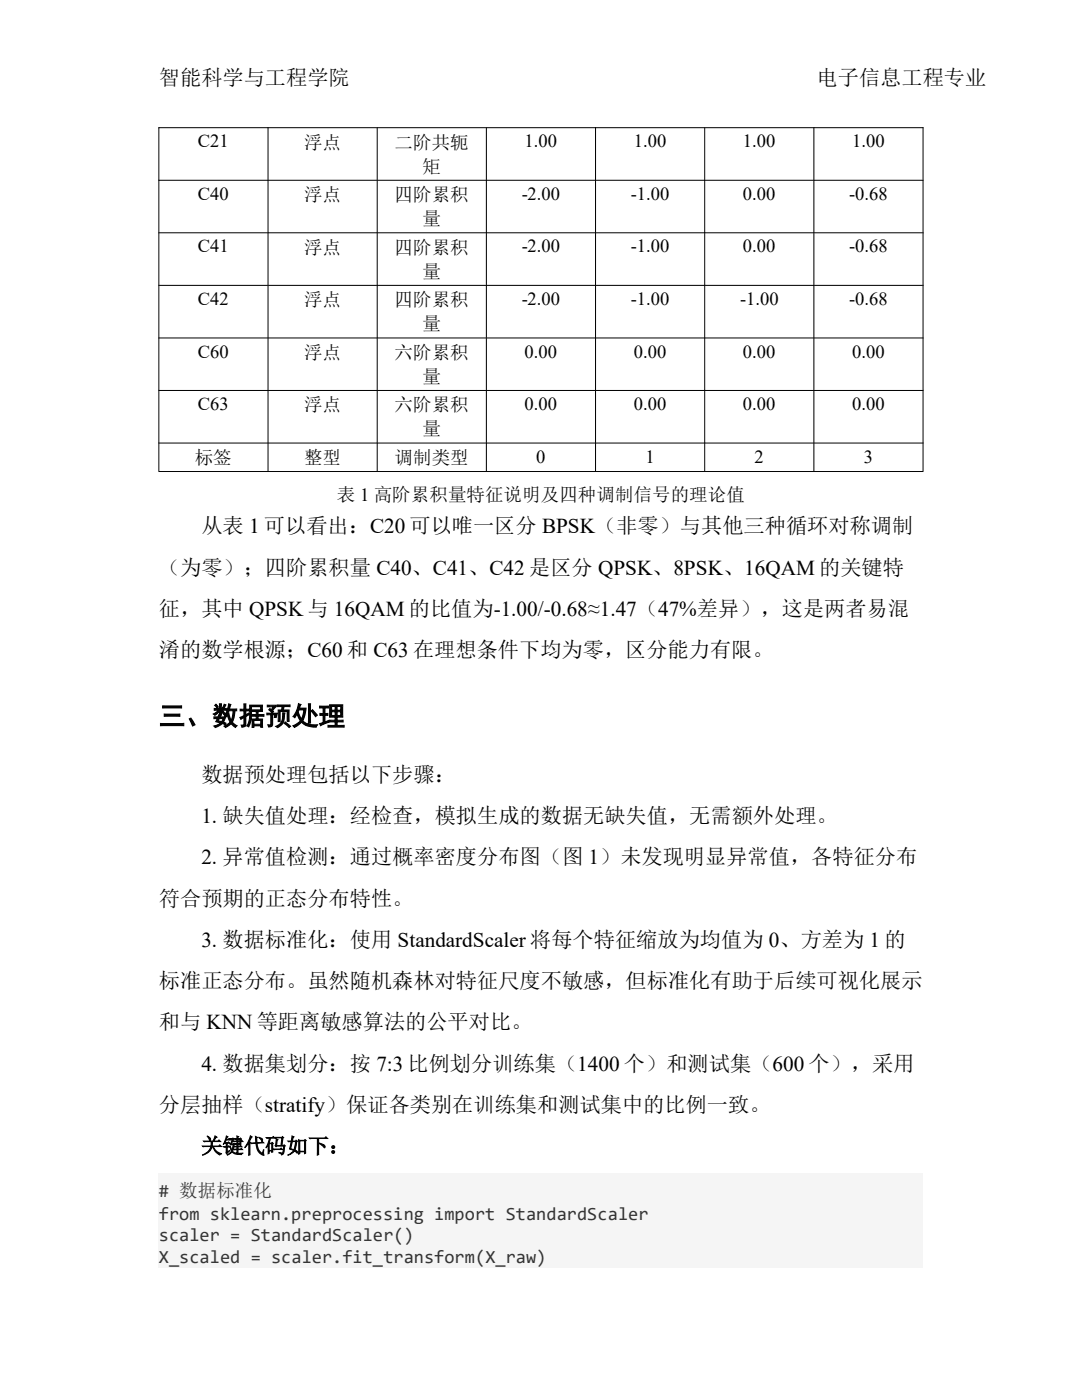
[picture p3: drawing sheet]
<svg xmlns="http://www.w3.org/2000/svg" width="216mm" height="279mm" viewBox="0 0 216 279" stroke-linecap="round" stroke-linejoin="round" font-family="sans-serif">
<defs><g id="words">
<text font-size="5.3" x="31.7" y="144.7">三、数据预处理</text>
<g font-size="4.2">
<text x="31.7" y="17">智能科学与工程学院</text>
<text x="162.9" y="17">电子信息工程专业</text>
<text x="40.2" y="106.4">从表 1 可以看出：C20 可以唯一区分 BPSK（非零）与其他三种循环对称调制</text>
<text x="31.7" y="114.7">（为零）；四阶累积量 C40、C41、C42 是区分 QPSK、8PSK、16QAM 的关键特</text>
<text x="31.7" y="122.9">征，其中 QPSK 与 16QAM 的比值为-1.00/-0.68≈1.47（47%差异），这是两者易混</text>
<text x="31.7" y="131.1">淆的数学根源；C60 和 C63 在理想条件下均为零，区分能力有限。</text>
<text x="40.2" y="156">数据预处理包括以下步骤：</text>
<text x="40.2" y="164.2">1. 缺失值处理：经检查，模拟生成的数据无缺失值，无需额外处理。</text>
<text x="40.2" y="172.5">2. 异常值检测：通过概率密度分布图（图 1）未发现明显异常值，各特征分布</text>
<text x="31.7" y="180.7">符合预期的正态分布特性。</text>
<text x="40.2" y="189">3. 数据标准化：使用 StandardScaler 将每个特征缩放为均值为 0、方差为 1 的</text>
<text x="31.7" y="197.2">标准正态分布。虽然随机森林对特征尺度不敏感，但标准化有助于后续可视化展示</text>
<text x="31.7" y="205.4">和与 KNN 等距离敏感算法的公平对比。</text>
<text x="40.2" y="213.7">4. 数据集划分：按 7:3 比例划分训练集（1400 个）和测试集（600 个），采用</text>
<text x="31.7" y="221.9">分层抽样（stratify）保证各类别在训练集和测试集中的比例一致。</text>
<text x="40.2" y="230.1">关键代码如下：</text>
</g>
<g font-size="3.7">
<text x="39.5" y="29.4">C21</text>
<text x="60.7" y="29.7">浮点</text>
<text x="78.7" y="29.7">二阶共轭</text>
<text x="104.7" y="29.4">1.00</text>
<text x="126.4" y="29.4">1.00</text>
<text x="148.3" y="29.4">1.00</text>
<text x="170.1" y="29.4">1.00</text>
<text x="84.3" y="34.4">矩</text>
<text x="39.5" y="39.9">C40</text>
<text x="60.7" y="40.1">浮点</text>
<text x="78.7" y="40.1">四阶累积</text>
<text x="104.1" y="39.9">-2.00</text>
<text x="125.9" y="39.9">-1.00</text>
<text x="148.3" y="39.9">0.00</text>
<text x="169.4" y="39.9">-0.68</text>
<text x="84.3" y="44.9">量</text>
<text x="39.5" y="50.4">C41</text>
<text x="60.7" y="50.6">浮点</text>
<text x="78.7" y="50.6">四阶累积</text>
<text x="104.1" y="50.4">-2.00</text>
<text x="125.9" y="50.4">-1.00</text>
<text x="148.3" y="50.4">0.00</text>
<text x="169.4" y="50.4">-0.68</text>
<text x="84.3" y="55.4">量</text>
<text x="39.5" y="60.9">C42</text>
<text x="60.7" y="61.1">浮点</text>
<text x="78.7" y="61.1">四阶累积</text>
<text x="84.3" y="65.9">量</text>
<text x="104.1" y="60.9">-2.00</text>
<text x="125.9" y="60.9">-1.00</text>
<text x="147.7" y="60.9">-1.00</text>
<text x="169.4" y="60.9">-0.68</text>
<text x="39.5" y="71.3">C60</text>
<text x="60.7" y="71.6">浮点</text>
<text x="78.7" y="71.6">六阶累积</text>
<text x="104.7" y="71.3">0.00</text>
<text x="126.4" y="71.3">0.00</text>
<text x="148.3" y="71.3">0.00</text>
<text x="170.1" y="71.3">0.00</text>
<text x="84.3" y="76.4">量</text>
<text x="39.5" y="81.8">C63</text>
<text x="60.7" y="82.1">浮点</text>
<text x="78.7" y="82.1">六阶累积</text>
<text x="104.7" y="81.8">0.00</text>
<text x="126.4" y="81.8">0.00</text>
<text x="148.3" y="81.8">0.00</text>
<text x="170.1" y="81.8">0.00</text>
<text x="84.3" y="86.9">量</text>
<text x="38.9" y="92.6">标签</text>
<text x="60.7" y="92.6">整型</text>
<text x="78.7" y="92.6">调制类型</text>
<text x="107" y="92.3">0</text>
<text x="128.8" y="92.3">1</text>
<text x="150.6" y="92.3">2</text>
<text x="172.4" y="92.3">3</text>
<text x="67.2" y="100">表 1 高阶累积量特征说明及四种调制信号的理论值</text>
</g>
<g font-size="3.7" fill="#333">
<text x="31.7" y="238.9"># 数据标准化</text>
<text x="31.7" y="243.4">from sklearn.preprocessing import StandardScaler</text>
<text x="31.7" y="247.7">scaler = StandardScaler()</text>
<text x="31.7" y="252">X_scaled = scaler.fit_transform(X_raw)</text>
</g>
</g></defs>
<g fill="none" stroke="#000" stroke-width=".2">
<path d="M31.6 25.5h152.7M31.6 36h152.7M31.7 25.4v68.6M53.5 25.4v68.6M75.3 25.4v68.6M97 25.4v68.6M118.8 25.4v68.6M140.6 25.4v68.6M162.4 25.4v68.6M184.2 25.4v68.6M31.6 46.5h152.7M31.6 57h152.7"/>
<path d="M31.6 67.4h152.7M31.6 77.9h152.7M31.6 88.4h152.7M31.6 94.1h152.7"/>
</g>
<g fill="#f5f5f5">
<path d="M31.7 234.1h152.5v5.9h-152.5z" fill-rule="evenodd"/>
<path d="M31.7 240h152.5v4.3h-152.5z" fill-rule="evenodd"/>
<path d="M31.7 244.3h152.5v4.3h-152.5z" fill-rule="evenodd"/>
<path d="M31.7 248.6h152.5v4.4h-152.5z" fill-rule="evenodd"/>
</g>
<use href="#words"/>
</svg>
